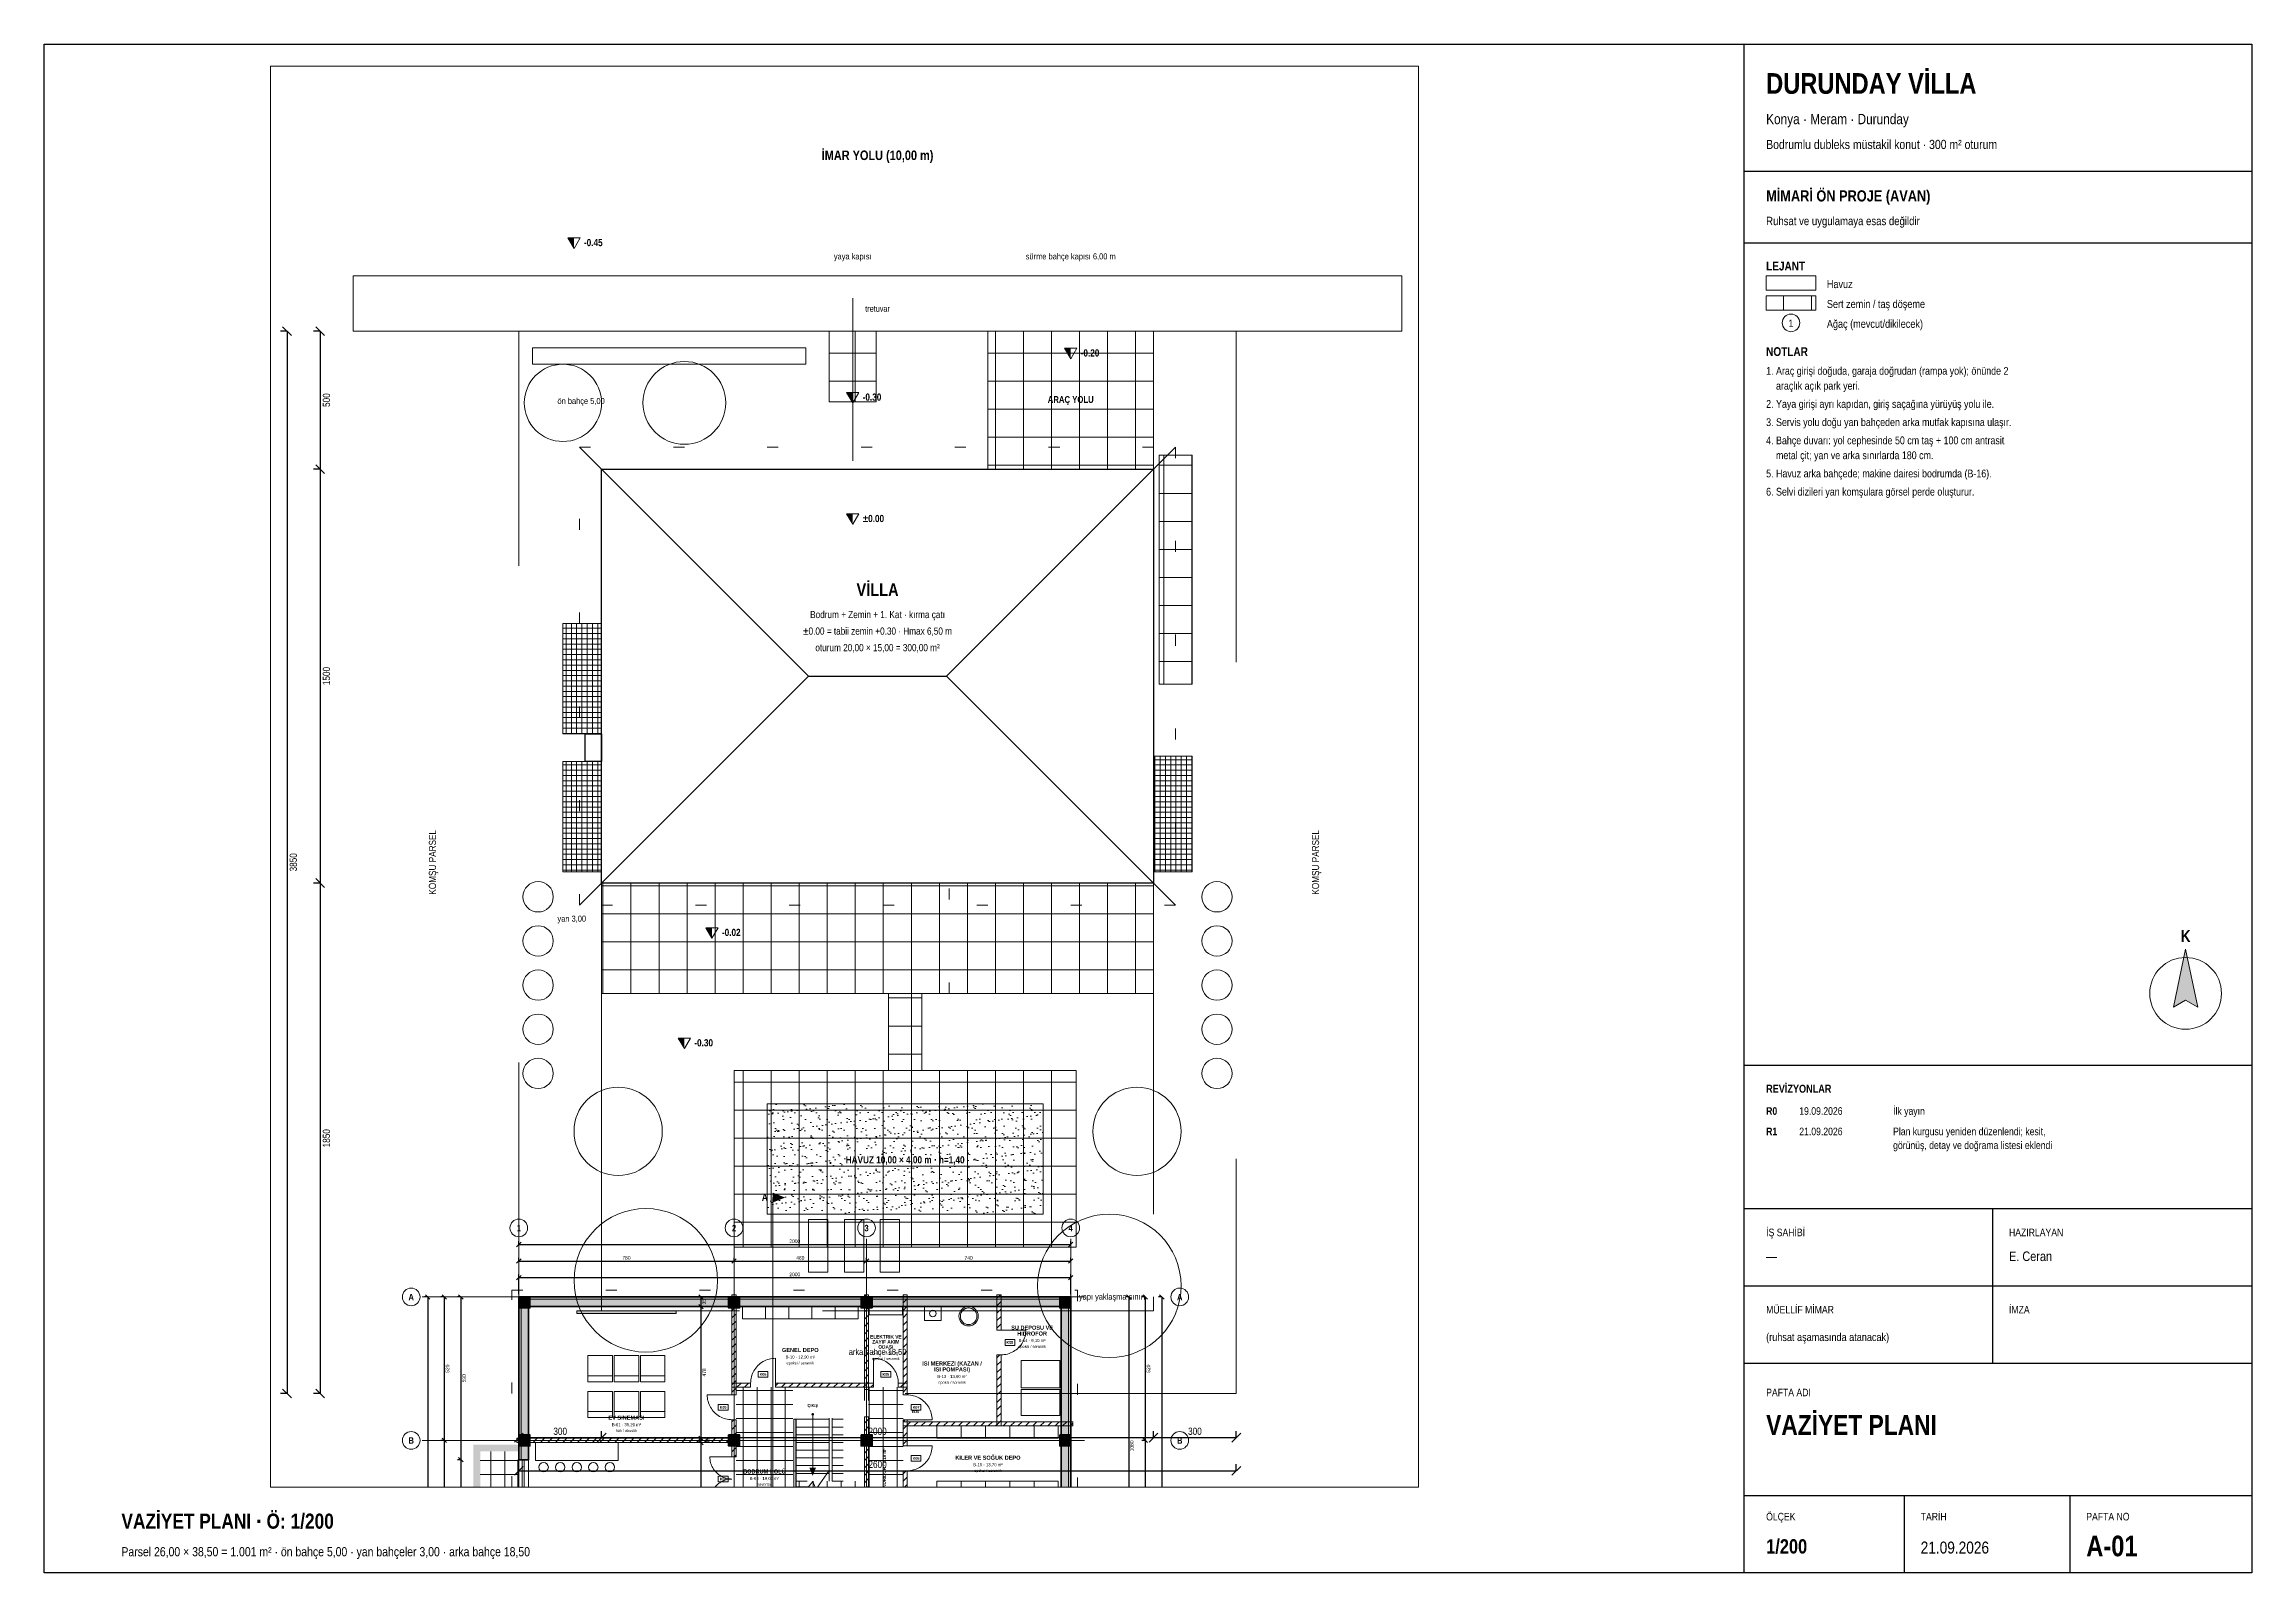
# Paper-space layout 'A-01 VAZIYET PLANI' of a CAD drawing. Header units: centimetres, sheet in millimetres. Extents: x 10 to 410, y 10 to 287.
# The model-space entities are those that its viewports show. They can reach past a viewport. Long polylines and large blocks are cut down to what shows.
import ezdxf
from ezdxf.enums import TextEntityAlignment as Align

# ---------------------------------------------------------------- set-up
doc = ezdxf.new("R2010")
doc.units = ezdxf.units.CM
doc.header["$LTSCALE"] = 0.25
for name, pattern in [('ACAD_ISO02W100', [15, 12, -3]), ('ACAD_ISO03W100', [30, 12, -18]), ('ACAD_ISO04W100', [30, 24, -3, 0, -3]), ('ACAD_ISO07W100', [3, 0, -3])]:
    doc.linetypes.add(name, pattern=pattern)
for name, color, linetype, lineweight in [('M-BITK-AGAC', 70, 'Continuous', 9), ('M-DUVA-GAZBETON', 64, 'Continuous', 20), ('M-DUVA-GAZBETON-T', 8, 'Continuous', 5), ('M-GOST-ACYONU', 248, 'ACAD_ISO07W100', 9), ('M-GOST-AKS', 1, 'ACAD_ISO04W100', 9), ('M-GOST-AKSPOZ', 1, 'Continuous', 9), ('M-GOST-ANTET', 176, 'Continuous', 25), ('M-GOST-ANTETYAZI', 177, 'Continuous', 9), ('M-GOST-BINAOTURUM', 7, 'Continuous', 30), ('M-GOST-DISOLCU', 40, 'Continuous', 9), ('M-GOST-ICOLCU', 44, 'Continuous', 9), ('M-GOST-IZDUSUM', 80, 'ACAD_ISO07W100', 18), ('M-GOST-KAPIPOZ', 95, 'Continuous', 9), ('M-GOST-KESITHATTI', 240, 'ACAD_ISO04W100', 18), ('M-GOST-KUZEYOKU', 1, 'Continuous', 9), ('M-GOST-LEJANT', 173, 'Continuous', 9), ('M-GOST-MAHALPOZ', 7, 'Continuous', 9), ('M-GOST-MERDIVEPOZ', 145, 'Continuous', 9), ('M-GOST-PARSELSINR', 21, 'ACAD_ISO03W100', 18), ('M-GOST-PLANKOT', 46, 'Continuous', 9), ('M-GOST-YAPIYAKLAS', 35, 'ACAD_ISO02W100', 15), ('M-GOST-YAZI', 2, 'Continuous', 9), ('M-HAVU-BETONARME', 4, 'Continuous', 18), ('M-HAVU-BETONARME-T', 8, 'Continuous', 5), ('M-ISIK-GALVANIZ', 150, 'Continuous', 9), ('M-ISIK-GALVANIZ-T', 8, 'Continuous', 5), ('M-ISYA-TASYUNU', 251, 'Continuous', 9), ('M-KALD-TAS', 45, 'Continuous', 9), ('M-KALD-TAS-T', 8, 'Continuous', 5), ('M-KORK-CAM', 100, 'Continuous', 9), ('M-KPKN-AHSAP', 93, 'Continuous', 9), ('M-KPKS-AHSAP', 160, 'Continuous', 9), ('M-MERD-BETONARME', 6, 'Continuous', 18), ('M-MERD-BETONARME-T', 8, 'Continuous', 5), ('M-PNKS-ALUMINYUM', 171, 'Continuous', 9), ('M-TASI-BETONARME', 5, 'Continuous', 35), ('M-TASI-BETONARME-T', 250, 'Continuous', 5), ('M-TEFR-MEKANIK', 238, 'Continuous', 9), ('M-TEFR-MIMARI', 29, 'Continuous', 9), ('M-YOLL-ASFALT', 54, 'Continuous', 9), ('M-YOLL-TAS', 54, 'Continuous', 9), ('M-YOLL-TAS-T', 8, 'Continuous', 5), ('M-ZMNK-DOGALTAS-T', 8, 'Continuous', 5)]:
    doc.layers.add(name, color=color, linetype=linetype, lineweight=lineweight)
doc.layers.add('M-GOST-VPORT', color=8, linetype='Continuous', lineweight=9, plot=False)
doc.styles.add('YAZI', font='arialn.ttf')
doc.styles.add('YAZI-KALIN', font='arialnb.ttf')
doc.dimstyles.new('MIMARI-1-100', dxfattribs={"dimscale": 10, "dimtxt": 1.296, "dimasz": 2.5, "dimexe": 1.2, "dimexo": 0, "dimgap": 0.5, "dimtad": 1, "dimdec": 0, "dimtxsty": 'YAZI', "dimtsz": 0.8, "dimcen": 2.5, "dimclrd": 256, "dimclre": 256, "dimclrt": 256, "dimazin": 3, "dimtfac": 1, "dimtmove": 0, "dimatfit": 3, "dimarcsym": 0})
doc.dimstyles.new('MIMARI-1-200', dxfattribs={"dimscale": 20, "dimtxt": 1.296, "dimasz": 2.5, "dimexe": 1.2, "dimexo": 0, "dimgap": 0.5, "dimtad": 1, "dimdec": 0, "dimtxsty": 'YAZI', "dimtsz": 0.8, "dimcen": 2.5, "dimclrd": 256, "dimclre": 256, "dimclrt": 256, "dimazin": 3, "dimtfac": 1, "dimtmove": 0, "dimatfit": 3, "dimarcsym": 0})

psp = doc.layouts.new('A-01 VAZIYET PLANI')

# ---------------------------------------------------------------- texts
at = {"layer": 'M-GOST-ANTETYAZI'}
for s, height, style, p in [('DURUNDAY VİLLA', 3.744, 'YAZI-KALIN', (322, 278)), ('Konya · Meram · Durunday', 1.872, 'YAZI', (322, 272.5)), ('Bodrumlu dubleks müstakil konut · 300 m² oturum', 1.656, 'YAZI', (322, 268)), ('MİMARİ ÖN PROJE (AVAN)', 2.016, 'YAZI-KALIN', (322, 258.5)), ('Ruhsat ve uygulamaya esas değildir', 1.512, 'YAZI', (322, 254.2)), ('LEJANT', 1.584, 'YAZI-KALIN', (322, 246)), ('Havuz', 1.44, 'YAZI', (333, 242.8)), ('Sert zemin / taş döşeme', 1.44, 'YAZI', (333, 239.2)), ('Ağaç (mevcut/dikilecek)', 1.44, 'YAZI', (333, 235.6)), ('NOTLAR', 1.584, 'YAZI-KALIN', (322, 230.5)), ('1. Araç girişi doğuda, garaja doğrudan (rampa yok); önünde 2', 1.404, 'YAZI', (322, 227.1)), ('    araçlık açık park yeri.', 1.404, 'YAZI', (322, 224.4)), ('2. Yaya girişi ayrı kapıdan, giriş saçağına yürüyüş yolu ile.', 1.404, 'YAZI', (322, 221.1)), ('3. Servis yolu doğu yan bahçeden arka mutfak kapısına ulaşır.', 1.404, 'YAZI', (322, 217.8)), ('4. Bahçe duvarı: yol cephesinde 50 cm taş + 100 cm antrasit', 1.404, 'YAZI', (322, 214.5)), ('    metal çit; yan ve arka sınırlarda 180 cm.', 1.404, 'YAZI', (322, 211.8)), ('5. Havuz arka bahçede; makine dairesi bodrumda (B-16).', 1.404, 'YAZI', (322, 208.5)), ('6. Selvi dizileri yan komşulara görsel perde oluşturur.', 1.404, 'YAZI', (322, 205.2)), ('REVİZYONLAR', 1.44, 'YAZI-KALIN', (322, 97)), ('R0', 1.368, 'YAZI-KALIN', (322, 93)), ('19.09.2026', 1.368, 'YAZI', (328, 93)), ('İlk yayın', 1.368, 'YAZI', (345, 93)), ('R1', 1.368, 'YAZI-KALIN', (322, 89.3)), ('21.09.2026', 1.368, 'YAZI', (328, 89.3)), ('görünüş, detay ve doğrama listesi eklendi', 1.368, 'YAZI', (345, 86.8)), ('Plan kurgusu yeniden düzenlendi; kesit,', 1.368, 'YAZI', (345, 89.3)), ('İŞ SAHİBİ', 1.368, 'YAZI', (322, 71)), ('HAZIRLAYAN', 1.368, 'YAZI', (366, 71)), ('E. Ceran', 1.728, 'YAZI', (366, 66.5)), ('—', 1.73, 'YAZI', (322, 66.5)), ('MÜELLİF MİMAR', 1.368, 'YAZI', (322, 57)), ('İMZA', 1.368, 'YAZI', (366, 57)), ('(ruhsat aşamasında atanacak)', 1.44, 'YAZI', (322, 52)), ('PAFTA ADI', 1.368, 'YAZI', (322, 42)), ('VAZİYET PLANI', 3.6, 'YAZI-KALIN', (322, 35)), ('VAZİYET PLANI · Ö: 1/200', 2.736, 'YAZI-KALIN', (24, 18)), ('ÖLÇEK', 1.368, 'YAZI', (322, 19.5)), ('TARİH', 1.368, 'YAZI', (350, 19.5)), ('PAFTA NO', 1.368, 'YAZI', (380, 19.5)), ('1/200', 2.592, 'YAZI-KALIN', (322, 13.5)), ('A-01', 3.744, 'YAZI-KALIN', (380, 13)), ('Parsel 26,00 × 38,50 = 1.001 m² · ön bahçe 5,00 · yan bahçeler 3,00 · arka bahçe 18,50', 1.656, 'YAZI', (24, 13)), ('21.09.2026', 2.16, 'YAZI', (350, 13.5))]:
    psp.add_text(s, height=height, dxfattribs=dict(at, style=style)).set_placement(p)
for s, height, style, p in [('1', 1.3, 'YAZI', (326.5, 235.8)), ('K', 2.16, 'YAZI-KALIN', (398, 124.3))]:
    psp.add_text(s, height=height, dxfattribs=dict(at, style=style)).set_placement(p, align=Align.CENTER)

msp = doc.modelspace()

# ---------------------------------------------------------------- texts
at = {"layer": 'M-GOST-AKSPOZ', "style": 'YAZI-KALIN'}
for s, p in [('1', (0, -8262)), ('2', (780, -8262)), ('3', (1260, -8262)), ('4', (2000, -8262)), ('A', (-390, -8512)), ('A', (2395, -8512)), ('B', (-390, -9032)), ('B', (2395, -9032))]:
    msp.add_text(s, height=23, dxfattribs=at).set_placement(p, align=Align.CENTER)
at = {"layer": 'M-GOST-BINAOTURUM'}
for s, height, style, p in [('VİLLA', 46.08, 'YAZI-KALIN', (1300, -5960)), ('%%p0.00 = tabii zemin +0.30 · Hmax 6,50 m', 25.92, 'YAZI', (1300, -6100)), ('Bodrum + Zemin + 1. Kat · kırma çatı', 25.92, 'YAZI', (1300, -6040)), ('oturum 20,00 × 15,00 = 300,00 m²', 25.92, 'YAZI', (1300, -6160))]:
    msp.add_text(s, height=height, dxfattribs=dict(at, style=style)).set_placement(p, align=Align.CENTER)
at = {"layer": 'M-GOST-DISOLCU', "style": 'YAZI'}
for s, p in [('ön bahçe 5,00', (140, -5264)), ('yan 3,00', (140, -7140))]:
    msp.add_text(s, height=21.6, dxfattribs=at).set_placement(p)
msp.add_text('arka bahçe 18,50', height=21.6, dxfattribs=at).set_placement((1300, -8710), align=Align.CENTER)
at = {"layer": 'M-GOST-KAPIPOZ', "style": 'YAZI-KALIN'}
for s, height, p in [('K05', 9.72, (1779.5, -8670)), ('K05', 9.72, (885, -8785.5)), ('K05', 9.72, (1330, -8785.5)), ('K05', 9.72, (740.5, -8905)), ('EI30', 9.36, (1437.5, -8921)), ('K07', 9.72, (1439.5, -8905)), ('K05', 9.72, (1439.5, -9090)), ('K04', 9.72, (740.5, -9165))]:
    msp.add_text(s, height=height, dxfattribs=at).set_placement(p, align=Align.CENTER)
at = {"layer": 'M-GOST-KESITHATTI', "style": 'YAZI-KALIN'}
msp.add_text('A', height=25.9, dxfattribs=at).set_placement((902, -8152), align=Align.RIGHT)
at = {"layer": 'M-GOST-MAHALPOZ'}
for s, height, style, p in [('ELEKTRIK VE', 12.6, 'YAZI-KALIN', (1330, -8650.8)), ('SU DEPOSU VE', 14.76, 'YAZI-KALIN', (1860, -8618.7)), ('HIDROFOR', 14.76, 'YAZI-KALIN', (1860, -8640.2)), ('GENEL DEPO', 14.76, 'YAZI-KALIN', (1020, -8700)), ('B-10 · 12,90 m²', 11.16, 'YAZI', (1020, -8723.5)), ('epoksi / seramik', 10.08, 'YAZI', (1330, -8728.9)), ('ZAYIF AKIM', 12.6, 'YAZI-KALIN', (1330, -8669.1)), ('B-11 · 3,50 m²', 11.16, 'YAZI', (1330, -8707.9)), ('ODASI', 12.6, 'YAZI-KALIN', (1330, -8687.5)), ('epoksi / seramik', 10.08, 'YAZI', (1860, -8684.8)), ('B-14 · 9,10 m²', 11.16, 'YAZI', (1860, -8663.8)), ('epoksi / seramik', 10.08, 'YAZI', (1020, -8744.5)), ('ISI MERKEZI (KAZAN /', 14.76, 'YAZI-KALIN', (1570, -8748.7)), ('ISI POMPASI)', 14.76, 'YAZI-KALIN', (1570, -8770.2)), ('B-13 · 13,60 m²', 11.16, 'YAZI', (1570, -8793.8)), ('epoksi / seramik', 10.08, 'YAZI', (1570, -8814.8)), ('EV SINEMASI', 14.76, 'YAZI-KALIN', (390, -8945)), ('B-01 · 35,20 m²', 11.16, 'YAZI', (390, -8968.5)), ('halı / akustik', 10.08, 'YAZI', (390, -8989.5)), ('KILER VE SOĞUK DEPO', 14.76, 'YAZI-KALIN', (1700, -9090)), ('B-15 · 13,70 m²', 11.16, 'YAZI', (1700, -9113.5)), ('BODRUM HOLÜ', 14.76, 'YAZI-KALIN', (890, -9140)), ('B-06 · 19,00 m²', 11.16, 'YAZI', (890, -9163.5)), ('traverten', 10.08, 'YAZI', (890, -9184.5)), ('epoksi / seramik', 10.08, 'YAZI', (1700, -9134.5)), ('OYUN VE BAR SALONU', 14.76, 'YAZI-KALIN', (560, -9230))]:
    msp.add_text(s, height=height, dxfattribs=dict(at, style=style)).set_placement(p, align=Align.CENTER)
at = {"layer": 'M-GOST-MAHALPOZ', "style": 'YAZI-KALIN'}
msp.add_text('KORIDOR · 8,10 m²', height=11.52, rotation=90, dxfattribs=at).set_placement((1330, -9120), align=Align.CENTER)
at = {"layer": 'M-GOST-MERDIVEPOZ', "style": 'YAZI-KALIN'}
msp.add_text('ÇIKIŞ', height=10.44, dxfattribs=at).set_placement((1065, -8898.5), align=Align.CENTER)
at = {"layer": 'M-GOST-PLANKOT', "style": 'YAZI-KALIN'}
for s, p in [('-0.45', (236, -4692)), ('-0.20', (2036, -5092)), ('-0.30', (1246, -5252)), ('%%p0.00', (1246, -5692)), ('-0.02', (736, -7192)), ('-0.30', (636, -7592))]:
    msp.add_text(s, height=25.92, dxfattribs=at).set_placement(p)
at = {"layer": 'M-GOST-YAPIYAKLAS', "style": 'YAZI'}
msp.add_text('yapı yaklaşma sınırı', height=21.6, dxfattribs=at).set_placement((2270, -8510), align=Align.RIGHT)
at = {"layer": 'M-GOST-YAZI'}
for s, height, style, p in [('İMAR YOLU (10,00 m)', 34.56, 'YAZI-KALIN', (1300, -4380)), ('yaya kapısı', 21.6, 'YAZI', (1210, -4740)), ('sürme bahçe kapısı 6,00 m', 21.6, 'YAZI', (2000, -4740)), ('tretuvar', 23.04, 'YAZI', (1300, -4930)), ('ARAÇ YOLU', 24.48, 'YAZI-KALIN', (2000, -5260)), ('HAVUZ 10,00 × 4,00 m · h=1,40', 25.92, 'YAZI-KALIN', (1400, -8016))]:
    msp.add_text(s, height=height, dxfattribs=dict(at, style=style)).set_placement(p, align=Align.CENTER)
at = {"layer": 'M-GOST-YAZI', "style": 'YAZI'}
for s, height, p in [('KOMŞU PARSEL', 25.92, (-300, -6925)), ('KOMŞU PARSEL', 25.92, (2900, -6925)), ('ışıklık -3.16 · süzgeçli', 10.08, (-70, -9260))]:
    msp.add_text(s, height=height, rotation=90, dxfattribs=at).set_placement(p, align=Align.CENTER)

# ---------------------------------------------------------------- dimensions: what is measured, and where the dimension line sits
at = {"layer": 'M-GOST-DISOLCU'}
for base, p1, p2, dimstyle in [((-840, -5000), (-840, -5000), (-840, -8850), 'MIMARI-1-200'), ((-720, -5000), (-720, -5000), (-720, -5500), 'MIMARI-1-200'), ((-720, -5500), (-720, -5500), (-720, -7000), 'MIMARI-1-200'), ((-720, -7000), (-720, -7000), (-720, -8850), 'MIMARI-1-200'), ((-330, -8500), (-330, -8500), (-330, -10000), 'MIMARI-1-100'), ((-270, -8500), (-270, -8500), (-270, -9020), 'MIMARI-1-100'), ((-210, -8500), (-210, -8500), (-210, -9090), 'MIMARI-1-100'), ((2210, -8500), (2210, -8500), (2210, -9580), 'MIMARI-1-100'), ((2270, -8500), (2270, -8500), (2270, -9020), 'MIMARI-1-100'), ((2330, -8500), (2330, -8500), (2330, -10000), 'MIMARI-1-100'), ((-270, -9020), (-270, -9020), (-270, -9500), 'MIMARI-1-100'), ((2270, -9020), (2270, -9020), (2270, -9500), 'MIMARI-1-100'), ((-210, -9090), (-210, -9090), (-210, -9430), 'MIMARI-1-100')]:
    msp.add_linear_dim(base=base, p1=p1, p2=p2, angle=90, dimstyle=dimstyle, dxfattribs=at).render()
for base, p1, p2, dimstyle in [((0, -8310), (0, -8310), (2000, -8310), 'MIMARI-1-100'), ((0, -8370), (0, -8370), (780, -8370), 'MIMARI-1-100'), ((780, -8370), (780, -8370), (1260, -8370), 'MIMARI-1-100'), ((1260, -8370), (1260, -8370), (2000, -8370), 'MIMARI-1-100'), ((0, -8430), (0, -8490), (2000, -8490), 'MIMARI-1-100'), ((0, -9010), (0, -9010), (300, -9010), 'MIMARI-1-200'), ((300, -9010), (300, -9010), (2300, -9010), 'MIMARI-1-200'), ((2300, -9010), (2300, -9010), (2600, -9010), 'MIMARI-1-200'), ((0, -9130), (0, -9130), (2600, -9130), 'MIMARI-1-200')]:
    msp.add_linear_dim(base=base, p1=p1, p2=p2, dimstyle=dimstyle, dxfattribs=at).render()
at = {"layer": 'M-GOST-ICOLCU'}
for base, p1, p2 in [((660, -8500), (660, -8500), (660, -8535)), ((660, -8535), (660, -8535), (660, -9012.5)), ((660, -9012.5), (660, -9012.5), (660, -9027.5)), ((660, -9027.5), (660, -9027.5), (660, -9492.5))]:
    msp.add_linear_dim(base=base, p1=p1, p2=p2, angle=90, dimstyle='MIMARI-1-100', dxfattribs=at).render()

# ---------------------------------------------------------------- hatches: boundary and pattern name
at = {"layer": 'M-DUVA-GAZBETON-T'}
h = msp.add_hatch(dxfattribs=at)
h.set_pattern_fill('ANSI31', scale=6)
h.paths.add_polyline_path([(772.5, -8492.5), (787.5, -8492.5), (787.5, -8855), (772.5, -8855)])
h = msp.add_hatch(dxfattribs=at)
h.set_pattern_fill('ANSI31', scale=6)
h.paths.add_polyline_path([(1252.5, -8492.5), (1267.5, -8492.5), (1267.5, -8835), (1252.5, -8835)])
h = msp.add_hatch(dxfattribs=at)
h.set_pattern_fill('ANSI31', scale=6)
h.paths.add_polyline_path([(1392.5, -8492.5), (1407.5, -8492.5), (1407.5, -8855), (1392.5, -8855)])
h = msp.add_hatch(dxfattribs=at)
h.set_pattern_fill('ANSI31', scale=6)
h.paths.add_polyline_path([(1732.5, -8492.5), (1747.5, -8492.5), (1747.5, -8620), (1732.5, -8620)])
h = msp.add_hatch(dxfattribs=at)
h.set_pattern_fill('ANSI31', scale=6)
h.paths.add_polyline_path([(1732.5, -8710), (1747.5, -8710), (1747.5, -8967.5), (1732.5, -8967.5)])
h = msp.add_hatch(dxfattribs=at)
h.set_pattern_fill('ANSI31', scale=6)
h.paths.add_polyline_path([(772.5, -8812.5), (840, -8812.5), (840, -8827.5), (772.5, -8827.5)])
h = msp.add_hatch(dxfattribs=at)
h.set_pattern_fill('ANSI31', scale=6)
h.paths.add_polyline_path([(930, -8812.5), (1285, -8812.5), (1285, -8827.5), (930, -8827.5)])
h = msp.add_hatch(dxfattribs=at)
h.set_pattern_fill('ANSI31', scale=6)
h.paths.add_polyline_path([(1375, -8812.5), (1407.5, -8812.5), (1407.5, -8827.5), (1375, -8827.5)])
h = msp.add_hatch(dxfattribs=at)
h.set_pattern_fill('ANSI31', scale=6)
h.paths.add_polyline_path([(772.5, -8945), (787.5, -8945), (787.5, -9080), (772.5, -9080)])
h = msp.add_hatch(dxfattribs=at)
h.set_pattern_fill('ANSI31', scale=6)
h.paths.add_polyline_path([(1252.5, -8935), (1267.5, -8935), (1267.5, -9340), (1252.5, -9340)])
h = msp.add_hatch(dxfattribs=at)
h.set_pattern_fill('ANSI31', scale=6)
h.paths.add_polyline_path([(1392.5, -8945), (1407.5, -8945), (1407.5, -9040), (1392.5, -9040)])
h = msp.add_hatch(dxfattribs=at)
h.set_pattern_fill('ANSI31', scale=6)
h.paths.add_polyline_path([(1392.5, -8952.5), (2007.5, -8952.5), (2007.5, -8967.5), (1392.5, -8967.5)])
h = msp.add_hatch(dxfattribs=at)
h.set_pattern_fill('ANSI31', scale=6)
h.paths.add_polyline_path([(-7.5, -9012.5), (787.5, -9012.5), (787.5, -9027.5), (-7.5, -9027.5)])
h = msp.add_hatch(dxfattribs=at)
h.set_pattern_fill('ANSI31', scale=6)
h.paths.add_polyline_path([(1392.5, -9130), (1407.5, -9130), (1407.5, -9300), (1392.5, -9300)])
h = msp.add_hatch(dxfattribs=at)
h.set_pattern_fill('ANSI31', scale=6)
h.paths.add_polyline_path([(1392.5, -9212.5), (2007.5, -9212.5), (2007.5, -9227.5), (1392.5, -9227.5)])
at = {"layer": 'M-GOST-KESITHATTI'}
h = msp.add_hatch(color=256, dxfattribs=at)
h.dxf.hatch_style = 1
h.paths.add_polyline_path([(920, -8122), (965, -8140), (920, -8158)])
at = {"layer": 'M-GOST-PLANKOT'}
h = msp.add_hatch(color=256, dxfattribs=at)
h.dxf.hatch_style = 1
h.paths.add_polyline_path([(178, -4662), (200, -4662), (200, -4700)])
h = msp.add_hatch(color=256, dxfattribs=at)
h.dxf.hatch_style = 1
h.paths.add_polyline_path([(1978, -5062), (2000, -5062), (2000, -5100)])
h = msp.add_hatch(color=256, dxfattribs=at)
h.dxf.hatch_style = 1
h.paths.add_polyline_path([(1188, -5222), (1210, -5222), (1210, -5260)])
h = msp.add_hatch(color=256, dxfattribs=at)
h.dxf.hatch_style = 1
h.paths.add_polyline_path([(1188, -5662), (1210, -5662), (1210, -5700)])
h = msp.add_hatch(color=256, dxfattribs=at)
h.dxf.hatch_style = 1
h.paths.add_polyline_path([(678, -7162), (700, -7162), (700, -7200)])
h = msp.add_hatch(color=256, dxfattribs=at)
h.dxf.hatch_style = 1
h.paths.add_polyline_path([(578, -7562), (600, -7562), (600, -7600)])
at = {"layer": 'M-HAVU-BETONARME-T'}
h = msp.add_hatch(dxfattribs=at)
h.set_pattern_fill('NET', scale=32)
h.paths.add_polyline_path([(780, -7680), (2020, -7680), (2020, -8320), (780, -8320)])
h = msp.add_hatch(dxfattribs=at)
h.set_pattern_fill('AR-SAND')
h.paths.add_polyline_path([(900, -7800), (1900, -7800), (1900, -8200), (900, -8200)])
at = {"layer": 'M-ISIK-GALVANIZ-T'}
h = msp.add_hatch(dxfattribs=at)
h.set_pattern_fill('NET', scale=6)
h.paths.add_polyline_path([(160, -6060), (300, -6060), (300, -6460), (160, -6460)])
h = msp.add_hatch(dxfattribs=at)
h.set_pattern_fill('NET', scale=6)
h.paths.add_polyline_path([(160, -6560), (300, -6560), (300, -6960), (160, -6960)])
h = msp.add_hatch(dxfattribs=at)
h.set_pattern_fill('NET', scale=6)
h.paths.add_polyline_path([(2300, -6540), (2440, -6540), (2440, -6960), (2300, -6960)])
h = msp.add_hatch(color=256, dxfattribs=at)
h.dxf.hatch_style = 1
h.paths.add_polyline_path([(-165, -9035), (-140, -9035), (-140, -9485), (-165, -9485)])
h = msp.add_hatch(color=256, dxfattribs=at)
h.dxf.hatch_style = 1
h.paths.add_polyline_path([(-140, -9035), (0, -9035), (0, -9060), (-140, -9060)])
h = msp.add_hatch(dxfattribs=at)
h.set_pattern_fill('NET', scale=16)
h.paths.add_polyline_path([(-140, -9060), (0, -9060), (0, -9460), (-140, -9460)])
at = {"layer": 'M-KALD-TAS-T'}
h = msp.add_hatch(dxfattribs=at)
h.set_pattern_fill('NET', scale=32)
h.paths.add_polyline_path([(300, -7000), (2300, -7000), (2300, -7400), (300, -7400)])
at = {"layer": 'M-MERD-BETONARME'}
h = msp.add_hatch(color=256, dxfattribs=at)
h.dxf.hatch_style = 1
edge = h.paths.add_edge_path()
edge.add_arc((1065, -8925.5), 5, 0, 360)
at = {"layer": 'M-MERD-BETONARME-T'}
h = msp.add_hatch(color=256, dxfattribs=at)
h.dxf.hatch_style = 1
h.paths.add_polyline_path([(1053, -9118.5), (1077, -9118.5), (1065, -9148.5)])
at = {"layer": 'M-TASI-BETONARME-T'}
h = msp.add_hatch(color=256, dxfattribs=at)
h.dxf.hatch_style = 1
h.paths.add_polyline_path([(0, -8500), (35, -8500), (35, -9090), (0, -9090)])
h = msp.add_hatch(color=256, dxfattribs=at)
h.dxf.hatch_style = 1
h.paths.add_polyline_path([(0, -8500), (2000, -8500), (2000, -8535), (0, -8535)])
h = msp.add_hatch(color=256, dxfattribs=at)
h.dxf.hatch_style = 1
h.paths.add_polyline_path([(0, -8500), (40, -8500), (40, -8540), (0, -8540)])
h = msp.add_hatch(color=256, dxfattribs=at)
h.dxf.hatch_style = 1
h.paths.add_polyline_path([(760, -8500), (800, -8500), (800, -8540), (760, -8540)])
h = msp.add_hatch(color=256, dxfattribs=at)
h.dxf.hatch_style = 1
h.paths.add_polyline_path([(1240, -8500), (1280, -8500), (1280, -8540), (1240, -8540)])
h = msp.add_hatch(color=256, dxfattribs=at)
h.dxf.hatch_style = 1
h.paths.add_polyline_path([(1960, -8500), (2000, -8500), (2000, -8540), (1960, -8540)])
h = msp.add_hatch(color=256, dxfattribs=at)
h.dxf.hatch_style = 1
h.paths.add_polyline_path([(1965, -8500), (2000, -8500), (2000, -9580), (1965, -9580)])
h = msp.add_hatch(color=256, dxfattribs=at)
h.dxf.hatch_style = 1
h.paths.add_polyline_path([(0, -9000), (40, -9000), (40, -9040), (0, -9040)])
h = msp.add_hatch(color=256, dxfattribs=at)
h.dxf.hatch_style = 1
h.paths.add_polyline_path([(760, -9000), (800, -9000), (800, -9040), (760, -9040)])
h = msp.add_hatch(color=256, dxfattribs=at)
h.dxf.hatch_style = 1
h.paths.add_polyline_path([(1240, -9000), (1280, -9000), (1280, -9040), (1240, -9040)])
h = msp.add_hatch(color=256, dxfattribs=at)
h.dxf.hatch_style = 1
h.paths.add_polyline_path([(1960, -9000), (2000, -9000), (2000, -9040), (1960, -9040)])
at = {"layer": 'M-TEFR-MIMARI'}
h = msp.add_hatch(color=256, dxfattribs=at)
h.dxf.hatch_style = 1
h.paths.add_polyline_path([(210, -8550), (570, -8550), (570, -8560), (210, -8560)])
at = {"layer": 'M-YOLL-TAS-T'}
h = msp.add_hatch(dxfattribs=at)
h.set_pattern_fill('NET', scale=32)
h.paths.add_polyline_path([(1125, -5000), (1295, -5000), (1295, -5256), (1125, -5256)])
h = msp.add_hatch(dxfattribs=at)
h.set_pattern_fill('NET', scale=32)
h.paths.add_polyline_path([(1700, -5000), (2300, -5000), (2300, -5500), (1700, -5500)])
h = msp.add_hatch(dxfattribs=at)
h.set_pattern_fill('NET', scale=32)
h.paths.add_polyline_path([(2320, -5450), (2440, -5450), (2440, -6280), (2320, -6280)])
h = msp.add_hatch(dxfattribs=at)
h.set_pattern_fill('NET', scale=32)
h.paths.add_polyline_path([(1340, -7400), (1460, -7400), (1460, -7680), (1340, -7680)])
at = {"layer": 'M-ZMNK-DOGALTAS-T'}
h = msp.add_hatch(dxfattribs=at)
h.set_pattern_fill('NET', scale=16)
h.paths.add_polyline_path([(787.5, -8827.5), (992.5, -8827.5), (992.5, -9752.5), (787.5, -9752.5)])
h = msp.add_hatch(dxfattribs=at)
h.set_pattern_fill('NET', scale=16)
h.paths.add_polyline_path([(1267.5, -8827.5), (1392.5, -8827.5), (1392.5, -9472.5), (1267.5, -9472.5)])
h = msp.add_hatch(dxfattribs=at)
h.set_pattern_fill('NET', scale=16)
h.paths.add_polyline_path([(1005, -9167.5), (1252.5, -9167.5), (1252.5, -9292.5), (1005, -9292.5)])

# ---------------------------------------------------------------- linework, layer by layer
at = {"layer": 'M-BITK-AGAC'}
msp.add_lwpolyline([(50, -5060), (1040, -5060), (1040, -5120), (50, -5120)], close=True, dxfattribs=at)
for centre, radius in [((160, -5260), 140), ((600, -5260), 150), ((70, -7050), 55), ((2530, -7050), 55), ((70, -7210), 55), ((2530, -7210), 55), ((70, -7370), 55), ((2530, -7370), 55), ((70, -7530), 55), ((2530, -7530), 55), ((70, -7690), 55), ((2530, -7690), 55), ((360, -7900), 160), ((2240, -7900), 160), ((460, -8440), 260), ((2140, -8460), 260)]:
    msp.add_circle(centre, radius, dxfattribs=at)
at = {"layer": 'M-DUVA-GAZBETON'}
for points in [[(772.5, -8492.5), (787.5, -8492.5), (787.5, -8855), (772.5, -8855)], [(1252.5, -8492.5), (1267.5, -8492.5), (1267.5, -8835), (1252.5, -8835)], [(1392.5, -8492.5), (1407.5, -8492.5), (1407.5, -8855), (1392.5, -8855)], [(1732.5, -8492.5), (1747.5, -8492.5), (1747.5, -8620), (1732.5, -8620)], [(1732.5, -8710), (1747.5, -8710), (1747.5, -8967.5), (1732.5, -8967.5)], [(772.5, -8812.5), (840, -8812.5), (840, -8827.5), (772.5, -8827.5)], [(930, -8812.5), (1285, -8812.5), (1285, -8827.5), (930, -8827.5)], [(1375, -8812.5), (1407.5, -8812.5), (1407.5, -8827.5), (1375, -8827.5)], [(772.5, -8945), (787.5, -8945), (787.5, -9080), (772.5, -9080)], [(1252.5, -8935), (1267.5, -8935), (1267.5, -9340), (1252.5, -9340)], [(1392.5, -8945), (1407.5, -8945), (1407.5, -9040), (1392.5, -9040)], [(1392.5, -8952.5), (2007.5, -8952.5), (2007.5, -8967.5), (1392.5, -8967.5)], [(-7.5, -9012.5), (787.5, -9012.5), (787.5, -9027.5), (-7.5, -9027.5)], [(1392.5, -9130), (1407.5, -9130), (1407.5, -9300), (1392.5, -9300)], [(1392.5, -9212.5), (2007.5, -9212.5), (2007.5, -9227.5), (1392.5, -9227.5)]]:
    msp.add_lwpolyline(points, close=True, dxfattribs=at)
at = {"layer": 'M-GOST-ACYONU'}
for points in [[(1837.5, -8620), (1837.3, -8625.9), (1836.7, -8631.7), (1835.8, -8637.6), (1834.4, -8643.3), (1832.7, -8648.9), (1830.6, -8654.4), (1828.2, -8659.8), (1825.4, -8665), (1822.3, -8670), (1818.9, -8674.8), (1815.2, -8679.3), (1811.1, -8683.6), (1806.8, -8687.7), (1802.3, -8691.4), (1797.5, -8694.8), (1792.5, -8697.9), (1787.3, -8700.7), (1781.9, -8703.1), (1776.4, -8705.2), (1770.8, -8706.9), (1765.1, -8708.3), (1759.2, -8709.2), (1753.4, -8709.8), (1747.5, -8710)], [(930, -8722.5), (924.1, -8722.7), (918.3, -8723.3), (912.4, -8724.2), (906.7, -8725.6), (901.1, -8727.3), (895.6, -8729.4), (890.2, -8731.8), (885, -8734.6), (880, -8737.7), (875.2, -8741.1), (870.7, -8744.8), (866.4, -8748.9), (862.3, -8753.2), (858.6, -8757.7), (855.2, -8762.5), (852.1, -8767.5), (849.3, -8772.7), (846.9, -8778.1), (844.8, -8783.6), (843.1, -8789.2), (841.7, -8794.9), (840.8, -8800.8), (840.2, -8806.6), (840, -8812.5)], [(1285, -8722.5), (1290.9, -8722.7), (1296.7, -8723.3), (1302.6, -8724.2), (1308.3, -8725.6), (1313.9, -8727.3), (1319.4, -8729.4), (1324.8, -8731.8), (1330, -8734.6), (1335, -8737.7), (1339.8, -8741.1), (1344.3, -8744.8), (1348.6, -8748.9), (1352.7, -8753.2), (1356.4, -8757.7), (1359.8, -8762.5), (1362.9, -8767.5), (1365.7, -8772.7), (1368.1, -8778.1), (1370.2, -8783.6), (1371.9, -8789.2), (1373.3, -8794.9), (1374.2, -8800.8), (1374.8, -8806.6), (1375, -8812.5)], [(682.5, -8855), (682.7, -8860.9), (683.3, -8866.7), (684.2, -8872.6), (685.6, -8878.3), (687.3, -8883.9), (689.4, -8889.4), (691.8, -8894.8), (694.6, -8900), (697.7, -8905), (701.1, -8909.8), (704.8, -8914.3), (708.9, -8918.6), (713.2, -8922.7), (717.7, -8926.4), (722.5, -8929.8), (727.5, -8932.9), (732.7, -8935.7), (738.1, -8938.1), (743.6, -8940.2), (749.2, -8941.9), (754.9, -8943.3), (760.8, -8944.2), (766.6, -8944.8), (772.5, -8945)], [(1497.5, -8945), (1497.3, -8939.1), (1496.7, -8933.3), (1495.8, -8927.4), (1494.4, -8921.7), (1492.7, -8916.1), (1490.6, -8910.6), (1488.2, -8905.2), (1485.4, -8900), (1482.3, -8895), (1478.9, -8890.2), (1475.2, -8885.7), (1471.1, -8881.4), (1466.8, -8877.3), (1462.3, -8873.6), (1457.5, -8870.2), (1452.5, -8867.1), (1447.3, -8864.3), (1441.9, -8861.9), (1436.4, -8859.8), (1430.8, -8858.1), (1425.1, -8856.7), (1419.2, -8855.8), (1413.4, -8855.2), (1407.5, -8855)], [(1497.5, -9040), (1497.3, -9045.9), (1496.7, -9051.7), (1495.8, -9057.6), (1494.4, -9063.3), (1492.7, -9068.9), (1490.6, -9074.4), (1488.2, -9079.8), (1485.4, -9085), (1482.3, -9090), (1478.9, -9094.8), (1475.2, -9099.3), (1471.1, -9103.6), (1466.8, -9107.7), (1462.3, -9111.4), (1457.5, -9114.8), (1452.5, -9117.9), (1447.3, -9120.7), (1441.9, -9123.1), (1436.4, -9125.2), (1430.8, -9126.9), (1425.1, -9128.3), (1419.2, -9129.2), (1413.4, -9129.8), (1407.5, -9130)], [(692.5, -9080), (692.7, -9085.2), (693.2, -9090.4), (694, -9095.6), (695.2, -9100.7), (696.7, -9105.7), (698.6, -9110.6), (700.8, -9115.4), (703.2, -9120), (706, -9124.4), (709, -9128.7), (712.4, -9132.7), (715.9, -9136.6), (719.8, -9140.1), (723.8, -9143.5), (728.1, -9146.5), (732.5, -9149.3), (737.1, -9151.7), (741.9, -9153.9), (746.8, -9155.8), (751.8, -9157.3), (756.9, -9158.5), (762.1, -9159.3), (767.3, -9159.8), (772.5, -9160)], [(695.2, -9219.3), (696.7, -9214.3), (698.6, -9209.4), (700.8, -9204.6), (703.2, -9200), (706, -9195.6), (709, -9191.3), (712.4, -9187.3), (715.9, -9183.4), (719.8, -9179.9), (723.8, -9176.5), (728.1, -9173.5), (732.5, -9170.7), (737.1, -9168.3), (741.9, -9166.1), (746.8, -9164.2), (751.8, -9162.7), (756.9, -9161.5), (762.1, -9160.7), (767.3, -9160.2), (772.5, -9160)]]:
    msp.add_lwpolyline(points, dxfattribs=at)
at = {"layer": 'M-GOST-AKS'}
for p, q in [((0, -8290), (0, -10210)), ((780, -8290), (780, -10210)), ((1260, -8290), (1260, -10210)), ((2000, -8290), (2000, -10210)), ((-350, -8500), (2350, -8500)), ((-350, -9020), (2350, -9020))]:
    msp.add_line(p, q, dxfattribs=at)
at = {"layer": 'M-GOST-AKSPOZ'}
for centre in [(0, -8250), (780, -8250), (1260, -8250), (2000, -8250), (-390, -8500), (2395, -8500), (-390, -9020), (2395, -9020)]:
    msp.add_circle(centre, 32, dxfattribs=at)
at = {"layer": 'M-GOST-BINAOTURUM'}
for p, q in [((220, -5420), (1050, -6250)), ((2380, -5420), (1550, -6250)), ((220, -7080), (1050, -6250)), ((1050, -6250), (1550, -6250)), ((2380, -7080), (1550, -6250))]:
    msp.add_line(p, q, dxfattribs=at)
for points in [[(300, -5500), (2300, -5500), (2300, -7000), (300, -7000)], [(240, -6460), (300, -6460), (300, -6560), (240, -6560)]]:
    msp.add_lwpolyline(points, close=True, dxfattribs=at)
at = {"layer": 'M-GOST-IZDUSUM'}
for p, q in [((1252.5, -8835), (1252.5, -8935)), ((1267.5, -8835), (1267.5, -8935)), ((1135, -8943.5), (1252.5, -8943.5)), ((1135, -8971.5), (1252.5, -8971.5)), ((1135, -8999.5), (1252.5, -8999.5)), ((1135, -9027.5), (1252.5, -9027.5)), ((1135, -9055.5), (1252.5, -9055.5)), ((1135, -9083.5), (1252.5, -9083.5)), ((1135, -9111.5), (1252.5, -9111.5)), ((1005, -9167.5), (1125, -9167.5)), ((1135, -9139.5), (1252.5, -9139.5)), ((1135, -9167.5), (1252.5, -9167.5))]:
    msp.add_line(p, q, dxfattribs=at)
for points in [[(220, -5420), (2380, -5420), (2380, -7080), (220, -7080)], [(1560, -7000), (2300, -7000), (2300, -7400), (1560, -7400)], [(-25, -8475), (2025, -8475), (2025, -10025), (-25, -10025)], [(1005, -9167.5), (1252.5, -9167.5), (1252.5, -9292.5), (1005, -9292.5)]]:
    msp.add_lwpolyline(points, close=True, dxfattribs=at)
at = {"layer": 'M-GOST-KAPIPOZ'}
for points in [[(1761.9, -8654.5), (1797.1, -8654.5), (1797.1, -8675.5), (1761.9, -8675.5)], [(867.4, -8770), (902.6, -8770), (902.6, -8791), (867.4, -8791)], [(1312.4, -8770), (1347.6, -8770), (1347.6, -8791), (1312.4, -8791)], [(722.9, -8889.5), (758.1, -8889.5), (758.1, -8910.5), (722.9, -8910.5)], [(1421.9, -8889.5), (1457.1, -8889.5), (1457.1, -8910.5), (1421.9, -8910.5)], [(1421.9, -9074.5), (1457.1, -9074.5), (1457.1, -9095.5), (1421.9, -9095.5)], [(722.9, -9149.5), (758.1, -9149.5), (758.1, -9170.5), (722.9, -9170.5)]]:
    msp.add_lwpolyline(points, close=True, dxfattribs=at)
at = {"layer": 'M-GOST-KESITHATTI'}
for p, q in [((920, -8140), (920, -8230)), ((920, -8230), (920, -10280))]:
    msp.add_line(p, q, dxfattribs=at)
at = {"layer": 'M-GOST-PARSELSINR'}
msp.add_lwpolyline([(0, -5000), (2600, -5000), (2600, -8850), (0, -8850)], close=True, dxfattribs=at)
at = {"layer": 'M-GOST-PLANKOT'}
for points in [[(178, -4662), (222, -4662), (200, -4700)], [(1978, -5062), (2022, -5062), (2000, -5100)], [(1188, -5222), (1232, -5222), (1210, -5260)], [(1188, -5662), (1232, -5662), (1210, -5700)], [(678, -7162), (722, -7162), (700, -7200)], [(578, -7562), (622, -7562), (600, -7600)]]:
    msp.add_lwpolyline(points, close=True, dxfattribs=at)
at = {"layer": 'M-GOST-YAPIYAKLAS'}
msp.add_lwpolyline([(300, -5500), (2300, -5500), (2300, -8550), (300, -8550)], close=True, dxfattribs=at)
at = {"layer": 'M-GOST-YAZI'}
msp.add_line((1210, -4880), (1210, -5470), dxfattribs=at)
at = {"layer": 'M-HAVU-BETONARME'}
for points in [[(780, -7680), (2020, -7680), (2020, -8320), (780, -8320)], [(900, -7800), (1900, -7800), (1900, -8200), (900, -8200)]]:
    msp.add_lwpolyline(points, close=True, dxfattribs=at)
at = {"layer": 'M-ISIK-GALVANIZ'}
for points in [[(160, -6060), (300, -6060), (300, -6460), (160, -6460)], [(160, -6560), (300, -6560), (300, -6960), (160, -6960)], [(2300, -6540), (2440, -6540), (2440, -6960), (2300, -6960)]]:
    msp.add_lwpolyline(points, close=True, dxfattribs=at)
at = {"layer": 'M-ISYA-TASYUNU'}
for p, q in [((0, -8508), (2000, -8508)), ((8, -8500), (8, -9090)), ((1992, -8500), (1992, -9580))]:
    msp.add_line(p, q, dxfattribs=at)
at = {"layer": 'M-KALD-TAS'}
msp.add_lwpolyline([(300, -7000), (2300, -7000), (2300, -7400), (300, -7400)], close=True, dxfattribs=at)
at = {"layer": 'M-KORK-CAM'}
msp.add_lwpolyline([(996.5, -8943.5), (1003.5, -8943.5), (1003.5, -9292.5), (996.5, -9292.5)], close=True, dxfattribs=at)
at = {"layer": 'M-KPKN-AHSAP'}
for p, q in [((1747.5, -8620), (1837.5, -8620)), ((930, -8812.5), (930, -8722.5)), ((1285, -8812.5), (1285, -8722.5)), ((772.5, -8855), (682.5, -8855)), ((1407.5, -8945), (1497.5, -8945)), ((1407.5, -9040), (1497.5, -9040)), ((772.5, -9080), (692.5, -9080))]:
    msp.add_line(p, q, dxfattribs=at)
at = {"layer": 'M-KPKS-AHSAP'}
for p, q in [((1732.5, -8620), (1747.5, -8620)), ((1732.5, -8710), (1747.5, -8710)), ((772.5, -8855), (787.5, -8855)), ((840, -8812.5), (840, -8827.5)), ((930, -8812.5), (930, -8827.5)), ((1285, -8812.5), (1285, -8827.5)), ((1375, -8812.5), (1375, -8827.5)), ((1392.5, -8855), (1407.5, -8855)), ((772.5, -8945), (787.5, -8945)), ((1392.5, -8945), (1407.5, -8945)), ((1392.5, -9040), (1407.5, -9040)), ((772.5, -9080), (787.5, -9080)), ((1392.5, -9130), (1407.5, -9130))]:
    msp.add_line(p, q, dxfattribs=at)
at = {"layer": 'M-MERD-BETONARME'}
for p, q in [((1005, -8943.5), (1125, -8943.5)), ((1005, -8943.5), (1005, -9167.5)), ((1065, -8925.5), (1065, -9143.5)), ((1125, -8940), (1125, -9167.5)), ((1125, -8943.5), (1125, -9167.5)), ((1135, -8940), (1135, -9167.5)), ((1005, -8971.5), (1125, -8971.5)), ((1005, -8999.5), (1125, -8999.5)), ((1005, -9027.5), (1125, -9027.5)), ((1005, -9055.5), (1125, -9055.5)), ((1005, -9083.5), (1125, -9083.5)), ((1005, -9111.5), (1125, -9111.5)), ((1005, -9139.5), (1125, -9139.5))]:
    msp.add_line(p, q, dxfattribs=at)
msp.add_lwpolyline([(1005, -9188.5), (1050, -9188.5), (1065, -9168.5), (1077, -9198.5), (1125, -9128.5)], dxfattribs=at)
at = {"layer": 'M-PNKS-ALUMINYUM'}
for p, q in [((-4, -9090), (-4, -9430)), ((-4, -9090), (-4, -9430)), ((0, -9090), (0, -9430)), ((0, -9090), (35, -9090)), ((35, -9090), (35, -9430))]:
    msp.add_line(p, q, dxfattribs=at)
msp.add_lwpolyline([(12, -9090), (20, -9090), (20, -9430), (12, -9430)], close=True, dxfattribs=at)
at = {"layer": 'M-TASI-BETONARME'}
for points in [[(0, -8500), (35, -8500), (35, -9090), (0, -9090)], [(0, -8500), (2000, -8500), (2000, -8535), (0, -8535)], [(0, -8500), (40, -8500), (40, -8540), (0, -8540)], [(760, -8500), (800, -8500), (800, -8540), (760, -8540)], [(1240, -8500), (1280, -8500), (1280, -8540), (1240, -8540)], [(1960, -8500), (2000, -8500), (2000, -8540), (1960, -8540)], [(1965, -8500), (2000, -8500), (2000, -9580), (1965, -9580)], [(0, -9000), (40, -9000), (40, -9040), (0, -9040)], [(760, -9000), (800, -9000), (800, -9040), (760, -9040)], [(1240, -9000), (1280, -9000), (1280, -9040), (1240, -9040)], [(1960, -9000), (2000, -9000), (2000, -9040), (1960, -9040)]]:
    msp.add_lwpolyline(points, close=True, dxfattribs=at)
at = {"layer": 'M-TEFR-MEKANIK'}
for points in [[(1470, -8535), (1530, -8535), (1530, -8585), (1470, -8585)], [(1960, -8730), (1960, -8830), (1820, -8830), (1820, -8730)], [(1960, -8835), (1960, -8930), (1820, -8930), (1820, -8835)]]:
    msp.add_lwpolyline(points, close=True, dxfattribs=at)
for centre, radius in [((1500, -8560), 12), ((1630, -8570), 35), ((1630, -8570), 30)]:
    msp.add_circle(centre, radius, dxfattribs=at)
at = {"layer": 'M-TEFR-MIMARI'}
for p, q in [((894, -8535), (894, -8580)), ((978, -8535), (978, -8580)), ((1062, -8535), (1062, -8580)), ((1146, -8535), (1146, -8580)), ((1603, -8967.5), (1603, -9012.5)), ((1691, -8967.5), (1691, -9012.5)), ((1779, -8967.5), (1779, -9012.5)), ((1867, -8967.5), (1867, -9012.5)), ((1603, -9212.5), (1603, -9167.5)), ((1691, -9212.5), (1691, -9167.5)), ((1779, -9212.5), (1779, -9167.5)), ((1867, -9212.5), (1867, -9167.5))]:
    msp.add_line(p, q, dxfattribs=at)
for points in [[(1050, -8220), (1120, -8220), (1120, -8410), (1050, -8410)], [(1180, -8220), (1250, -8220), (1250, -8410), (1180, -8410)], [(1310, -8220), (1380, -8220), (1380, -8410), (1310, -8410)], [(210, -8550), (570, -8550), (570, -8560), (210, -8560)], [(810, -8535), (1230, -8535), (1230, -8580), (810, -8580)], [(1270, -8535), (1390, -8535), (1390, -8565), (1270, -8565)], [(339.5, -8807.5), (250.5, -8807.5), (250.5, -8712.5), (339.5, -8712.5)], [(434.5, -8807.5), (345.5, -8807.5), (345.5, -8712.5), (434.5, -8712.5)], [(529.5, -8807.5), (440.5, -8807.5), (440.5, -8712.5), (529.5, -8712.5)], [(339.5, -8807.5), (250.5, -8807.5), (250.5, -8785.5), (339.5, -8785.5)], [(434.5, -8807.5), (345.5, -8807.5), (345.5, -8785.5), (434.5, -8785.5)], [(529.5, -8807.5), (440.5, -8807.5), (440.5, -8785.5), (529.5, -8785.5)], [(339.5, -8937.5), (250.5, -8937.5), (250.5, -8842.5), (339.5, -8842.5)], [(434.5, -8937.5), (345.5, -8937.5), (345.5, -8842.5), (434.5, -8842.5)], [(529.5, -8937.5), (440.5, -8937.5), (440.5, -8842.5), (529.5, -8842.5)], [(339.5, -8937.5), (250.5, -8937.5), (250.5, -8915.5), (339.5, -8915.5)], [(434.5, -8937.5), (345.5, -8937.5), (345.5, -8915.5), (434.5, -8915.5)], [(529.5, -8937.5), (440.5, -8937.5), (440.5, -8915.5), (529.5, -8915.5)], [(60, -9027.5), (360, -9027.5), (360, -9092.5), (60, -9092.5)], [(1515, -8967.5), (1955, -8967.5), (1955, -9012.5), (1515, -9012.5)], [(1955, -9212.5), (1515, -9212.5), (1515, -9167.5), (1955, -9167.5)], [(185, -9215), (455, -9215), (455, -9365), (185, -9365)]]:
    msp.add_lwpolyline(points, close=True, dxfattribs=at)
for centre in [(90, -9117.5), (150, -9117.5), (210, -9117.5), (270, -9117.5), (330, -9117.5)]:
    msp.add_circle(centre, 17, dxfattribs=at)
at = {"layer": 'M-YOLL-ASFALT'}
msp.add_lwpolyline([(-600, -4800), (3200, -4800), (3200, -5000), (-600, -5000)], close=True, dxfattribs=at)
at = {"layer": 'M-YOLL-TAS'}
for p, q in [((1125, -5000), (1295, -5000)), ((1700, -5000), (2300, -5000))]:
    msp.add_line(p, q, dxfattribs=at)
for points in [[(1125, -5000), (1295, -5000), (1295, -5256), (1125, -5256)], [(1700, -5000), (2300, -5000), (2300, -5500), (1700, -5500)], [(2320, -5450), (2440, -5450), (2440, -6280), (2320, -6280)], [(1340, -7400), (1460, -7400), (1460, -7680), (1340, -7680)]]:
    msp.add_lwpolyline(points, close=True, dxfattribs=at)

msp.set_redraw_order([(e.dxf.handle, doc.entitydb.next_handle()) for e in msp.query("TEXT MTEXT ATTDEF DIMENSION ARC_DIMENSION")])  # texts and dimensions are drawn at this point

# ---------------------------------------------------------------- hatches: boundary and pattern name
at = {"layer": 'M-GOST-KUZEYOKU'}
h = psp.add_hatch(color=256, dxfattribs=at)
h.dxf.hatch_style = 1
h.paths.add_polyline_path([(398, 123), (400.2, 112.5), (398, 113.8), (395.8, 112.5)])
at = {"layer": 'M-GOST-LEJANT'}
h = psp.add_hatch(dxfattribs=at)
h.set_pattern_fill('NET', scale=1.6)
h.paths.add_polyline_path([(322, 241.4), (331, 241.4), (331, 238.8), (322, 238.8)])

# ---------------------------------------------------------------- linework, layer by layer
at = {"layer": 'M-GOST-ANTET'}
for p, q in [((318, 264), (410, 264)), ((318, 251), (410, 251)), ((318, 102), (410, 102)), ((318, 76), (410, 76)), ((363, 76), (363, 62)), ((318, 62), (410, 62)), ((363, 62), (363, 48)), ((318, 48), (410, 48)), ((318, 24), (410, 24)), ((347, 24), (347, 10)), ((377, 24), (377, 10))]:
    psp.add_line(p, q, dxfattribs=at)
for points in [[(10, 287), (410, 287), (410, 10), (10, 10)], [(318, 287), (410, 287), (410, 10), (318, 10)]]:
    psp.add_lwpolyline(points, close=True, dxfattribs=at)
at = {"layer": 'M-GOST-KUZEYOKU'}
psp.add_lwpolyline([(398, 123), (400.2, 112.5), (398, 113.8), (395.8, 112.5)], close=True, dxfattribs=at)
psp.add_circle((398, 115), 6.5, dxfattribs=at)
at = {"layer": 'M-GOST-LEJANT'}
for points in [[(322, 245), (331, 245), (331, 242.4), (322, 242.4)], [(322, 241.4), (331, 241.4), (331, 238.8), (322, 238.8)]]:
    psp.add_lwpolyline(points, close=True, dxfattribs=at)
psp.add_circle((326.5, 236.5), 1.6, dxfattribs=at)

psp.set_redraw_order([(e.dxf.handle, doc.entitydb.next_handle()) for e in psp.query("TEXT MTEXT ATTDEF DIMENSION ARC_DIMENSION")])  # texts and dimensions are drawn at this point

# ---------------------------------------------------------------- viewports
at = {"layer": 'M-GOST-VPORT'}
psp.add_viewport(center=(155, 154.25), size=(208, 257.5), view_center_point=(1180, -6615), view_height=5150, dxfattribs=at)

doc.saveas('drawing.dxf')
